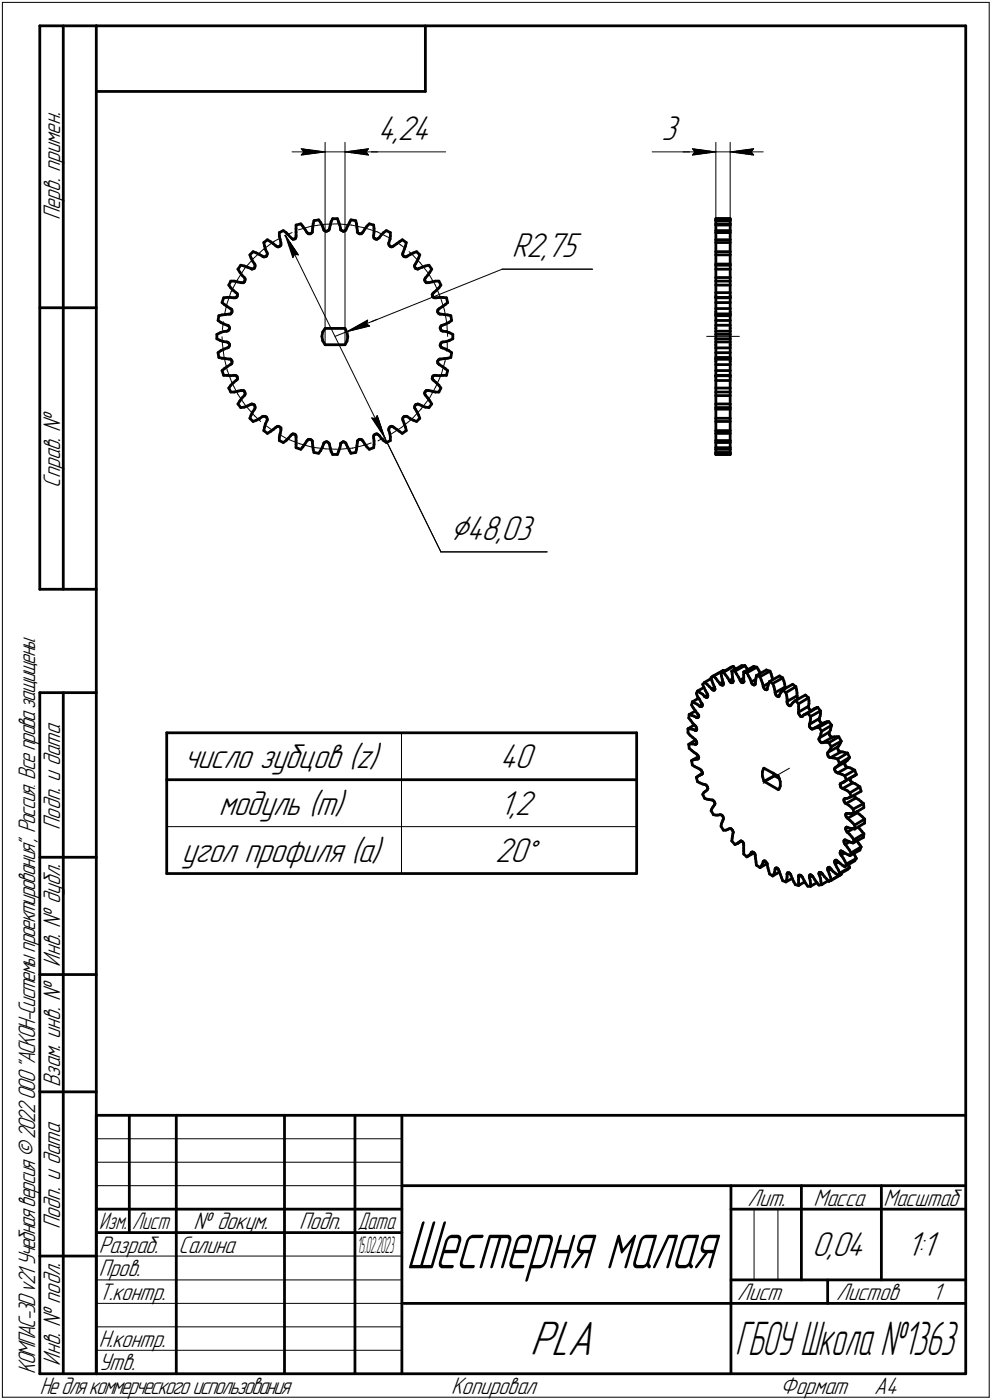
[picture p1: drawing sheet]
<svg xmlns="http://www.w3.org/2000/svg" width="211mm" height="298mm" viewBox="0 0 211 298" stroke-linecap="round" stroke-linejoin="round" font-family="sans-serif">
<defs><g id="words">
<text font-size="15.2" x="86.4" y="270.1">Шестерня малая</text>
<text font-size="10.9" x="112.7" y="288.5">PLA</text>
<text font-size="10.6" x="156.4" y="288.5">ГБОУ Школа №1363</text>
<text font-size="8.5" x="95.8" y="115">Ç48,03</text>
<g font-size="7.8">
<text x="80.4" y="29.8">4,24</text>
<text x="140.7" y="29.8">3</text>
<text x="108.9" y="54.8">R2,75</text>
<text x="39.2" y="163.5">число зубцов (z)</text>
<text x="106.4" y="163.5">40</text>
<text x="46.5" y="173.5">модуль (m)</text>
<text x="106.4" y="173.5">1,2</text>
<text x="38.7" y="183.5">угол профиля (a)</text>
<text x="105.4" y="183.5">20°</text>
<text x="172.8" y="267.5">0,04</text>
<text x="192.9" y="267.5">1:1</text>
</g>
<g font-size="5.4">
<text x="12.8" y="46.9" transform="rotate(-90 12.8 46.9)">Перв. примен.</text>
<text x="12.8" y="103.8" transform="rotate(-90 12.8 103.8)">Справ. №</text>
<text x="12.8" y="176.7" transform="rotate(-90 12.8 176.7)">Подп. и дата</text>
<text x="12.8" y="205.8" transform="rotate(-90 12.8 205.8)">Инв. № дубл.</text>
<text x="12.8" y="231.6" transform="rotate(-90 12.8 231.6)">Взам. инв. №</text>
<text x="159.1" y="256.8">Лит.</text>
<text x="173.1" y="256.8">Масса</text>
<text x="188" y="256.8">Масштаб</text>
<text x="12.8" y="261.7" transform="rotate(-90 12.8 261.7)">Подп. и дата</text>
<text x="41.2" y="261.8">№ докум.</text>
<text x="63.6" y="261.8">Подп.</text>
<text x="21" y="266.8">Разраб.</text>
<text x="38" y="266.8">Салина</text>
<text x="21" y="271.8">Пров.</text>
<text x="21" y="276.8">Т.контр.</text>
<text x="156.9" y="276.8">Лист</text>
<text x="177.9" y="276.8">Листов</text>
<text x="198.4" y="276.8">1</text>
<text x="21" y="286.8">Н.контр.</text>
<text x="7.5" y="292.5" transform="rotate(-90 7.5 292.5)">КОМПАС-3Dv21 Учебнаяверсия©2022ООО&quot;АСКОН-Системыпроектирования&quot;, Россия. Всеправазащищены.</text>
<text x="12.8" y="290.8" transform="rotate(-90 12.8 290.8)">Инв. № подл.</text>
<text x="21" y="291.8">Утв.</text>
<text x="8.5" y="296.7">Недлякоммерческогоиспользования</text>
<text x="96" y="296.8">Копировал</text>
<text x="166" y="296.8">Формат</text>
<text x="186" y="296.8">A4</text>
</g>
<g font-size="5.3">
<text x="21.1" y="261.8">Изм.</text>
<text x="28.1" y="261.8">Лист</text>
<text x="76.1" y="261.8">Дата</text>
</g>
<g font-size="5.1">
<text x="76" y="266.8">1</text>
<text x="76.7" y="266.8">5.02.2023</text>
</g>
</g></defs>
<g fill="none" stroke="#000" stroke-width=".59">
<path d="M8.5 5.5v120zM8.5 5.5h12zM13.5 5.5v120zM20.5 5.5v287zM20.5 5.5h185zM20.5 19.5h70zM90.5 5.5v14zM205.5 5.5v287zM49.1 59.9l-.4 .8zM49.1 59.9h.8zM49.9 59.9l.6 .1zM50.6 57.3l.5 .7z"/>
<path d="M51.1 58l.4 .6zM51.2 56.5l-.6 .8zM51.2 56.5l.8 .1zM51.5 58.6l.5 .5zM52 59.1l.2 .3zM52 56.6l.7 .3zM52.1 59.9h.1M52.2 59.4v.2zM52.2 59.6l-.1 .3zM52.7 56.9l.6 .2zM53.2 54.3l.6-.7zM53.2 54.3l.2 .6z"/>
<path d="M53.3 57.1l.3 .2zM53.4 54.9l.4 .7zM53.6 57.3l.2-.1zM53.8 55.6l.4 .6zM53.8 57.2l.3-.1zM53.8 53.6l.7 .2zM54.2 56.2l.1 .3zM54.2 57l-.1 .1zM54.3 56.5v.2zM54.3 56.7l-.1 .3zM54.5 53.8l.7 .4zM55.2 54.2l.6 .3z"/>
<path d="M55.8 54.5l.2 .2zM56 54.7h.3zM56.1 51.6l.8-.5zM56.1 51.6l.2 .8zM56.3 52.4l.2 .7zM56.3 54.7l.3-.1zM56.5 53.1l.3 .7zM56.6 54.6l.1-.1zM56.8 53.8l.1 .2zM56.8 54.3l-.1 .2zM56.9 51.1l.7 .4zM56.9 54l-.1 .3z"/>
<path d="M57.6 51.5l.6 .4zM58.2 51.9l.5 .4zM58.7 52.3l.2 .2zM58.9 52.5l.3 .1zM59.2 52.6l.2-.1zM59.4 49.5l.9-.4zM59.4 49.5v.8zM59.4 50.3l.2 .7zM59.5 52.4l.3-.2zM59.5 52.4l-.1 .1zM59.6 51l.2 .7zM59.8 51.7v.3z"/>
<path d="M59.8 52v.2zM60.3 49.1l.6 .4zM60.9 49.5l.5 .5zM61.4 50l.5 .6zM61.9 50.6l.2 .2zM62.1 50.8l.2 .2zM62.3 51l.3-.1zM62.6 50.9h.1zM62.7 50.9l.2-.2zM63 47.9l1-.2zM63 50.1v.4zM63 50.5l-.1 .2z"/>
<path d="M63 47.9v.8zM63 48.7v.7zM63 49.4v.7zM64 47.7l.4 .5zM64.4 48.2l.5 .6zM64.9 48.8l.4 .6zM65.3 49.4l.1 .2zM65.4 49.6l.2 .2zM65.6 49.8h.4zM66 49.8h.1M66 49.8l.3-.2zM66.5 49.1v.3z"/>
<path d="M66.5 49.4l-.2 .2zM66.5 48.4v.7zM66.6 47.7l-.1 .7zM66.8 47l1-.2zM66.8 47l-.2 .7zM67.8 46.8l.4 .6zM68.2 47.4l.4 .7zM68.6 48.1l.2 .7zM68.8 48.8l.1 .2zM68.9 49l.3 .2zM69.2 49.2l.2 .1zM69.4 49.3l.2-.1z"/>
<path d="M69.6 49.2l.2-.1zM70 48.9l-.2 .2zM70.1 48.7l-.1 .2zM70.3 47.9l-.2 .8zM70.4 47.2l-.1 .7zM70.8 46.6h1zM70.8 46.6l-.4 .6zM71.8 46.6l.3 .6zM72.1 47.2l.2 .7zM72.3 47.9l.2 .8zM72.5 48.9l.2 .2zM72.5 48.7v.2z"/>
<path d="M72.7 49.1l.3 .1zM73 49.2l.1 .1zM73.1 49.3l.2-.1zM73.3 49.2l.3-.2zM73.7 48.8l-.1 .2zM74 48.1l-.3 .7zM74.3 47.4l-.3 .7zM74.7 46.8l1 .2zM74.7 46.8l-.4 .6zM75.7 47l.2 .7zM75.9 47.7v.7zM75.9 48.4l.1 .7z"/>
<path d="M76 49.4l.2 .2zM76 49.1v.3zM76.2 49.6l.3 .2zM76.5 49.8h.1M76.5 49.8h.4zM77 49.6l.2-.2zM77 49.6l-.1 .2zM77.6 48.8l-.4 .6zM78.1 48.2l-.5 .6zM78.6 47.7l.9 .2zM78.6 47.7l-.5 .5zM79.5 47.9l.1 .8z"/>
<path d="M79.5 50.5l.1 .2zM79.5 50.1v.4zM79.6 49.4l-.1 .7zM79.6 48.7v.7zM79.6 50.7l.2 .2zM79.9 50.9h.1M79.9 50.9l.3 .1zM80.2 51l.2-.2zM80.4 50.8l.3-.2zM81.1 50l-.4 .6zM81.6 49.5l.6-.4zM81.6 49.5l-.5 .5z"/>
<path d="M82.2 49.1l.9 .4zM82.7 52l.1 .2zM82.7 51.7v.3zM82.8 52.2l.2 .2zM83 51l-.3 .7zM83 52.4l.1 .1zM83.1 50.3l-.1 .7zM83.1 49.5v.8zM83.1 52.5l.2 .1zM83.3 52.6l.3-.1zM83.6 52.5l.2-.2zM83.8 52.3l.6-.4z"/>
<path d="M84.4 51.9l.6-.4zM85 51.5l.6-.4zM85.6 51.1l.8 .5zM85.7 54.3l.2 .2zM85.7 54v.3zM85.8 53.8l-.1 .2zM85.9 54.5v.1zM85.9 54.6l.3 .1zM86 53.1l-.2 .7zM86.2 54.7h.2zM86.3 52.4l-.3 .7zM86.4 51.6l-.1 .8z"/>
<path d="M86.4 54.7l.3-.2zM86.7 54.5l.6-.3zM87.3 54.2l.7-.4zM88 53.8l.6-.2zM88.2 56.7l.1 .3zM88.2 56.5v.2zM88.3 57l.1 .1zM88.4 56.2l-.2 .3zM88.4 57.1l.2 .1zM88.6 53.6l.7 .7zM88.6 57.2l.3 .1zM88.7 55.6l-.3 .6z"/>
<path d="M88.9 57.3l.3-.2zM89.1 54.9l-.4 .7zM89.2 57.1l.6-.2zM89.3 54.3l-.2 .6zM89.8 56.9l.7-.3zM90.3 59.6l.1 .3zM90.4 59.4l-.1 .2zM90.4 59.9h.1zM90.5 56.6l.8-.1zM90.5 59.9l.2 .3zM90.6 59.1l-.2 .3zM91 58.6l-.4 .5z"/>
<path d="M91.3 56.5l.6 .8zM91.4 58l-.4 .6zM91.9 57.3l-.5 .7zM92.6 59.9h.8zM93.4 59.9l.4 .8zM152.3 53.6v.7zM152.3 47.7v.2zM152.3 46.8v.2zM152.3 56.5v.8zM152.3 49.1v.4zM152.3 46.6h3.1zM152.3 51.1v.5z"/>
<path d="M152.3 59.9v.8zM152.3 47h3.1zM152.3 49.1h3.1zM152.3 49.5v1.6zM152.3 47.9h3.1zM152.3 53.6h3.1zM152.3 57.3v1.8zM152.3 51.6h3.1zM152.3 56.2v.3zM152.3 49.5h3.1zM152.3 54.3h3.1zM152.3 46.6v.2z"/>
<path d="M152.3 56.5h3.1zM152.3 51.1h3.1zM152.3 59.1h3.1zM152.3 47.9v1.2zM152.3 46.8h3.1zM152.3 51.6v2zM152.3 59.1v.8zM152.3 59.9h3.1zM152.3 56.2h3.1zM152.3 47.7h3.1zM152.3 47v.7zM152.3 57.3h3.1z"/>
<path d="M152.3 54.3v1.9zM155.4 47.7v.2zM155.4 51.1v.5zM155.4 56.5v.8zM155.4 53.6v.7zM155.4 49.1v.4zM155.4 59.9v.8zM155.4 46.8v.2zM155.4 47v.7zM155.4 46.6v.2zM155.4 49.5v1.6zM155.4 56.2v.3z"/>
<path d="M155.4 54.3v1.9zM155.4 57.3v1.8zM155.4 51.6v2zM155.4 59.1v.8zM155.4 47.9v1.2zM8.5 65.5h12zM46.1 71.2v.9zM46.1 71.2l.7-.3zM46.1 72.1l.7 .4zM46.4 75.1l.2 1zM46.4 68.2l.6 .5zM46.4 75.1l.6-.4z"/>
<path d="M46.6 67.2l-.2 1zM46.6 76.1l.6 .2zM46.6 67.2l.6-.1zM46.8 70.9l.7-.3zM46.8 72.5l.7 .2zM47 68.7l.7 .3zM47 74.7l.7-.4zM47.2 78.9l.4 1zM47.2 64.4l.6 .5zM47.2 78.9l.6-.4zM47.2 76.3l.8 .1zM47.2 67.1l.8-.1z"/>
<path d="M47.5 70.6l.8-.1zM47.5 72.7l.8 .1zM47.6 63.4l-.4 1zM47.6 79.9h.7zM47.6 63.4l.7-.1zM47.7 69l.6 .3zM47.7 74.3l.6-.2zM47.8 64.9l.5 .4zM47.8 78.5l.5-.4zM48 76.4l.7 .1zM48 67l.7-.1zM48.3 70.5l.2-.1z"/>
<path d="M48.3 79.9l.7 .1zM48.3 63.3h.7zM48.3 72.8l.2 .1zM48.3 69.3h.3zM48.3 65.3l.7 .4zM48.3 78.1l.7-.5zM48.3 74.1l.3-.1zM48.5 72.9l.2 .2zM48.6 69.3l.2 .3zM48.7 70.3l-.2 .1zM48.7 76.5h.3zM48.7 66.9h.3z"/>
<path d="M48.7 60.7l.4 .6zM48.7 73.1l.2 .2zM48.8 69.6l.1 .2zM48.8 73.7l-.2 .3zM48.9 69.8h.1M48.9 69.9l-.2 .4zM48.9 73.5l-.1 .2zM48.9 73.3v.2zM49 77.6l.3-.1zM49 76.5l.2 .1zM49 65.7l.3 .2zM49 63.3l.7 .1z"/>
<path d="M49.1 61.3l.5 .5zM49.2 76.6l.2 .3zM49.2 66.7l-.2 .2zM49.3 65.9l.1 .1zM49.4 66.4h.1M49.4 77v.3zM49.4 77.3l-.1 .2zM49.4 66.5l-.2 .2zM49.4 66v.4zM49.4 76.9h.1M49.6 61.8l.6 .5zM49.7 63.4h.3z"/>
<path d="M49.7 79.9h.3zM50 63.4l.3-.1zM50 79.9l.3 .1zM50.2 62.3l.3 .2zM50.5 62.5v.2zM50.5 63.2l-.2 .1zM50.5 63v.2zM50.5 62.7v.3zM50.5 60l.8 .2zM51.3 60.2h.3zM51.6 60.2h.2zM51.8 60.2l.3-.3z"/>
<path d="M68.5 71.6l.2 1zM68.7 72.6l.5 .8zM68.7 70.7l-.2 .9zM69.2 73.4h4.2zM69.2 69.9l-.5 .8zM69.2 69.9h4.2zM73.4 69.9l.4 .9zM73.8 70.8l.2 .9zM73.8 72.6l-.4 .8zM74 71.7l-.2 .9zM90.7 60.2h.2zM90.9 60.2h.3z"/>
<path d="M91.2 60.2l.7-.2zM91.9 62.7l.1 .3zM91.9 60l.7-.1zM92 63.2l.2 .1zM92 63v.2zM92.1 62.5l-.2 .2zM92.1 62.5l.2-.2zM92.2 63.3l.3 .1zM92.3 62.3l.6-.5zM92.5 79.9h.3zM92.5 63.4h.3zM92.8 79.9l.7 .1z"/>
<path d="M92.8 63.4l.7-.1zM92.9 61.8l.5-.5zM93.1 77h.1M93.1 66.5l.2 .2zM93.1 66.5h.1M93.1 66v.4zM93.1 66l.2-.1zM93.1 77.3l.2 .2zM93.1 77v.3zM93.3 66.7l.3 .2zM93.3 76.6l-.2 .3zM93.3 76.6l.3-.1z"/>
<path d="M93.3 65.9l.2-.2zM93.3 77.5l.2 .1zM93.5 65.7l.6-.4zM93.5 77.6l.6 .5zM93.5 63.3h.7zM93.6 66.9h.2zM93.6 76.5h.2zM93.6 69.8l.1 .1zM93.6 73.5l.1 .2zM93.7 69.6l-.1 .2zM93.7 73.3l-.1 .2zM93.7 69.9l.1 .4z"/>
<path d="M93.7 73.7l.2 .3zM93.8 70.3l.2 .1zM93.8 60.7l-.4 .6zM93.8 66.9l.7 .1zM93.8 76.5l.7-.1zM93.8 73.1l-.1 .2zM93.8 73.1l.2-.2zM93.9 69.3l-.2 .3zM93.9 69.3h.2zM93.9 74l.2 .1zM94 70.4l.2 .1zM94 72.9l.2-.1z"/>
<path d="M94.1 69.3l.7-.3zM94.1 65.3l.6-.4zM94.1 78.1l.6 .4zM94.1 74.1l.7 .2zM94.2 79.9h.8zM94.2 70.5l.8 .1zM94.2 63.3l.8 .1zM94.2 72.8l.8-.1zM94.5 67l.7 .1zM94.5 76.4l.7-.1zM94.7 64.9l.5-.5zM94.7 78.5l.5 .4z"/>
<path d="M94.8 69l.7-.3zM94.8 74.3l.7 .4zM95 63.4l.2 1zM95 70.6l.7 .3zM95 72.7l.7-.2zM95.2 78.9l-.2 1zM95.2 67.1l.7 .1zM95.2 76.3l.7-.2zM95.5 68.7l.6-.5zM95.5 74.7l.6 .4zM95.7 70.9l.7 .3zM95.7 72.5l.7-.4z"/>
<path d="M95.9 67.2l.2 1zM96.1 75.1l-.2 1zM96.4 71.2v.9zM152.3 63.4v1zM152.3 67.2v1zM152.3 75.1v1zM152.3 78.9v1zM152.3 71.2v.9zM152.3 69.3h3.1zM152.3 68.2v1.1zM152.3 69.9v.6zM152.3 70.5v.7z"/>
<path d="M152.3 71.2h3.1zM152.3 69.8h.1M152.3 68.2h3.1zM152.3 70.5h3.1zM152.3 69.3v.5zM152.3 66.4h.1M152.3 63.2v.1zM152.3 77v.6zM152.3 62.3v.7zM152.3 65.7v.7zM152.3 76.5v.4zM152.3 73.5v.6z"/>
<path d="M152.3 67.2h3.1zM152.3 75.1h3.1zM152.3 77.6h3.1zM152.3 62.3h3.1zM152.3 77.6v1.3zM152.3 72.1v.7zM152.3 72.8v.5zM152.3 76.5h3.1zM152.3 72.1h3.1zM152.3 66.9v.3zM152.3 66.9h3.1zM152.3 73.3v.2z"/>
<path d="M152.3 76.9h.1M152.3 64.4v1.3zM152.3 63v.2zM152.3 79.9h3.1zM152.3 79.9h.1M152.3 63.3h3.1zM152.3 65.7h3.1zM152.3 63.3h.1M152.3 76.1v.4zM152.3 63.4h3.1zM152.3 60.7v1.6zM152.3 76.1h3.1z"/>
<path d="M152.3 72.8h3.1zM152.3 78.9h3.1zM152.3 74.1v1zM152.3 64.4h3.1zM152.3 74.1h3.1zM152.3 60.7h3.1zM152.3 66.5v.4zM155.4 75.1v1zM155.4 63.4v1zM155.4 67.2v1zM155.4 78.9v1zM155.4 71.2v.9z"/>
<path d="M155.4 70.5v.7zM155.4 68.2v1.1zM155.4 69.8h.1M155.4 69.9v.6zM155.4 69.3v.5zM155.4 66.4h.1M155.4 79.9h.1M155.4 77v.6zM155.4 76.5v.4zM155.4 66.5v.4zM155.4 64.4v1.3zM155.4 77.6v1.3z"/>
<path d="M155.4 60.7v1.6zM155.4 62.3v.7zM155.4 74.1v1zM155.4 65.7v.7zM155.4 63.2v.1zM155.4 73.5v.6zM155.4 76.1v.4zM155.4 63.3h.1M155.4 76.9h.1M155.4 73.3v.2zM155.4 63v.2zM155.4 72.8v.5z"/>
<path d="M155.4 72.1v.7zM155.4 66.9v.3zM48.7 82.6l.4 .9zM49 80l.7-.1zM49.1 83.5h.8zM49.1 82l-.4 .6zM49.6 81.5l.6-.5zM49.6 81.5l-.5 .5zM49.9 83.5l.6-.2zM50.2 81l.3-.1zM50.3 80l.2 .2zM50.5 80.3v.3z"/>
<path d="M50.5 80.2v.1zM50.5 80.6v.3zM50.5 83.3l.8-.2zM50.6 86l.6 .8zM51.1 85.3l-.5 .7zM51.2 86.8l.8-.1zM51.3 83.1h.3zM51.5 84.8l-.4 .5zM51.6 83.1h.2zM51.8 83.1l.3 .3zM52 86.7l.7-.3zM52 84.2l-.5 .6z"/>
<path d="M52.1 83.4h.1M52.1 83.5l.1 .2zM52.2 83.7v.3zM52.2 84l-.2 .2zM52.7 86.4l.6-.3zM53.2 89.1l.6 .6zM53.3 86.1l.3-.1zM53.4 88.4l-.2 .7zM53.6 86l.2 .1zM53.8 87.7l-.4 .7zM53.8 86.1l.3 .1zM53.8 89.7l.7-.2z"/>
<path d="M54.1 86.2l.1 .2zM54.2 86.4l.1 .2zM54.2 87.1l-.4 .6zM54.3 86.6v.3zM54.3 86.9l-.1 .2zM54.5 89.5l.7-.3zM55.2 89.2l.6-.5zM55.8 88.7l.2-.1zM56 88.6h.3zM56.1 91.7l.8 .6zM56.3 88.6l.3 .1zM56.3 90.9l-.2 .8z"/>
<path d="M56.5 90.3l-.2 .6zM56.6 88.7l.1 .1zM56.7 88.8l.1 .3zM56.8 89.1l.1 .2zM56.8 89.6l-.3 .7zM56.9 89.3l-.1 .3zM56.9 92.3l.7-.4zM57.6 91.9l.6-.5zM58.2 91.4l.5-.4zM58.7 91l.2-.2zM58.9 90.8h.3zM59.2 90.8h.2z"/>
<path d="M59.4 93.8l.9 .4zM59.4 90.8l.1 .1zM59.4 93v.8zM59.5 90.9l.3 .2zM59.6 92.4l-.2 .6zM59.8 91.1v.3zM59.8 91.4v.2zM59.8 91.6l-.2 .8zM60.3 94.2l.6-.4zM60.9 93.8l.5-.5zM61.9 92.7l.2-.2zM61.9 92.7l-.5 .6z"/>
<path d="M62.1 92.5l.2-.1zM62.3 92.4l.3 .1zM62.6 92.5h.1zM62.7 92.5l.2 .1zM62.9 92.6l.1 .3zM63 95.3l1 .4zM63 93.2v.7zM63 93.9v.8zM63 94.7v.6zM63 92.9v.3zM64.4 95.2l-.4 .5zM64.9 94.6l-.5 .6z"/>
<path d="M65.3 93.9l.1-.2zM65.3 93.9l-.4 .7zM65.4 93.7l.2-.1zM65.6 93.6h.4zM66 93.6h.1M66 93.6l.3 .1zM66.3 93.7l.2 .2zM66.5 93.9v.3zM66.5 94.2v.7zM66.5 94.9l.1 .8zM66.6 95.7l.2 .7zM66.8 96.4l1 .1z"/>
<path d="M68.2 95.9l-.4 .6zM68.6 95.2l-.4 .7zM68.8 94.6l-.2 .6zM68.9 94.3l-.1 .3zM68.9 94.3l.3-.2zM69.2 94.1h.2zM69.4 94.1h.2zM69.6 94.1l.2 .1zM69.8 94.2l.2 .2zM70 94.4l.1 .3zM70.1 94.7l.2 .7zM70.3 95.4l.1 .7z"/>
<path d="M70.4 96.1l.4 .7zM70.8 96.8h1zM72.1 96.1l-.3 .7zM72.3 95.4l-.2 .7zM72.5 94.4v.3zM72.5 94.4l.2-.2zM72.5 94.7l-.2 .7zM72.7 94.2l.3-.1zM73 94.1h.1M73.1 94.1h.2zM73.3 94.1l.3 .2zM73.6 94.3l.1 .3z"/>
<path d="M73.7 94.6l.3 .6zM74 95.2l.3 .7zM74.3 95.9l.4 .6zM74.7 96.5l1-.1zM75.9 95.7l-.2 .7zM75.9 94.9v.8zM76 94.2l-.1 .7zM76 93.9v.3zM76 93.9l.2-.2zM76.2 93.7l.3-.1zM76.5 93.6h.1M76.5 93.6h.4z"/>
<path d="M76.9 93.6l.1 .1zM77 93.7l.2 .2zM77.2 93.9l.4 .7zM77.6 94.6l.5 .6zM78.1 95.2l.5 .5zM78.6 95.7l.9-.4zM79.5 92.9v.3zM79.5 93.2l.1 .7zM79.6 92.6l-.1 .3zM79.6 92.6l.2-.1zM79.6 94.7l-.1 .6zM79.6 93.9v.8z"/>
<path d="M79.8 92.5h.1M79.9 92.5l.3-.1zM80.2 92.4l.2 .1zM80.4 92.5l.3 .2zM80.7 92.7l.4 .6zM81.1 93.3l.5 .5zM81.6 93.8l.6 .4zM82.2 94.2l.9-.4zM82.7 91.6l.3 .8zM82.7 91.4v.2zM82.8 91.1l-.1 .3zM82.8 91.1l.2-.2z"/>
<path d="M83 90.9l.1-.1zM83 92.4l.1 .6zM83.1 90.8h.2zM83.1 93v.8zM83.3 90.8h.3zM83.6 90.8l.2 .2zM83.8 91l.6 .4zM84.4 91.4l.6 .5zM85 91.9l.6 .4zM85.6 92.3l.8-.6zM85.7 89.3l.1 .3zM85.7 89.1v.2z"/>
<path d="M85.8 89.6l.2 .7zM85.9 88.8v-.1zM85.9 88.8l-.2 .3zM85.9 88.7l.3-.1zM86 90.3l.3 .6zM86.2 88.6h.2zM86.3 90.9l.1 .8zM86.4 88.6l.3 .1zM86.7 88.7l.6 .5zM87.3 89.2l.7 .3zM88 89.5l.6 .2zM88.2 86.9l.2 .2z"/>
<path d="M88.2 86.6v.3zM88.3 86.4l-.1 .2zM88.4 87.1l.3 .6zM88.4 86.2l-.1 .2zM88.4 86.2l.2-.1zM88.6 86.1l.3-.1zM88.7 87.7l.4 .7zM88.9 86l.3 .1zM89.1 88.4l.2 .7zM89.2 86.1l.6 .3zM89.3 89.1l-.7 .6zM89.8 86.4l.7 .3z"/>
<path d="M90.3 83.7l.1 .3zM90.4 83.5l.1-.1zM90.4 84l.2 .2zM90.4 83.5l-.1 .2zM90.5 86.7l.8 .1zM90.6 84.2l.4 .6zM90.7 83.1l-.2 .3zM90.7 83.1h.2zM90.9 83.1h.3zM91 84.8l.4 .5zM91.2 83.1l.7 .2zM91.4 85.3l.5 .7z"/>
<path d="M91.9 86l-.6 .8zM91.9 83.3l.7 .2zM91.9 80.6l.2 .3zM92 80.2l.2-.2zM92 80.2v.1zM92 80.3l-.1 .3zM92.1 80.9l.2 .1zM92.2 80l.3-.1zM92.3 81l.6 .5zM92.6 83.5h.8zM92.9 81.5l.5 .5zM93.4 82l.4 .6z"/>
<path d="M93.5 80l.7-.1zM93.8 82.6l-.4 .9zM152.3 95.3v.4zM152.3 91.7v.6zM152.3 96.4v.1zM152.3 93.8v.4zM152.3 82.6v.9zM152.3 89.1v.6zM152.3 86v.8zM152.3 96.8h3.1zM152.3 96.4h3.1zM152.3 92.3v1.5z"/>
<path d="M152.3 82.6h3.1zM152.3 83.5v.7zM152.3 86h3.1zM152.3 84.2h3.1zM152.3 87.1v2zM152.3 89.7v2zM152.3 95.7h3.1zM152.3 80v.2zM152.3 92.3h3.1zM152.3 91.7h3.1zM152.3 89.1h3.1zM152.3 80h3.1z"/>
<path d="M152.3 86.8h3.1zM152.3 96.5v.3zM152.3 80.3v.7zM152.3 95.3h3.1zM152.3 86.8v.3zM152.3 87.1h3.1zM152.3 93.8h3.1zM152.3 89.7h3.1zM152.3 95.7v.7zM152.3 81v1.6zM152.3 96.5h3.1zM152.3 94.2v1.1z"/>
<path d="M152.3 80.2v.1zM152.3 84.2v1.8zM152.3 94.2h3.1zM152.3 83.5h3.1zM152.3 81h3.1zM155.4 96.4v.1zM155.4 86v.8zM155.4 95.3v.4zM155.4 89.1v.6zM155.4 82.6v.9zM155.4 93.8v.4zM155.4 91.7v.6z"/>
<path d="M155.4 94.2v1.1zM155.4 86.8v.3zM155.4 87.1v2zM155.4 96.5v.3zM155.4 80.3v.7zM155.4 92.3v1.5zM155.4 95.7v.7zM155.4 89.7v2zM155.4 84.2v1.8zM155.4 80.2v.1zM155.4 80v.2zM155.4 83.5v.7z"/>
<path d="M155.4 81v1.6zM8.5 125.5h12zM8.5 147.5v145zM8.5 147.5h12zM13.5 147.5v145zM35.5 156h100zM35.5 156v30zM135.5 156v30zM146.4 155.2v.8zM146.4 155.2l1.3-.9zM146.4 155.2h.4zM146.4 156l.4 .5z"/>
<path d="M146.6 158.5v.8zM146.6 152.9l.4 .5zM146.6 158.5l1.4-.9zM146.6 158.5l.4-.1zM146.6 152.1v.8zM146.6 152.1l1.4-.7zM146.6 159.3l.6 .5zM146.6 152.1l.6 .2zM146.8 155.2l.5 .1zM146.8 156.5l.5 .5zM147 153.4l.4 .6zM147 158.4h.4z"/>
<path d="M147.2 150.1l.3 .6zM147.2 159.8l.5 .4zM147.2 152.3l.5 .2zM147.3 149.4l-.1 .7zM147.3 155.3l.5 .1zM147.3 149.4l.5 .3zM147.3 149.4l1.4-.7zM147.3 157l.5 .4zM147.4 154l.5 .5zM147.4 158.4l.5 .1zM147.5 150.7l.4 .6zM147.7 152.5l.5 .2z"/>
<path d="M147.8 155.4l.1 .1zM147.8 155.4l.5-.1zM147.8 149.7l.5 .2zM147.8 157.4l.2 .2zM148 155.5h.1M147.9 154.5l.2 .2zM147.9 151.3l.4 .6zM148 158.5h.1M147.9 158.5l.4-.3zM148 155.5h.2zM148.1 158.5h.1M148 157.6l.2 .2z"/>
<path d="M148.1 154.7l.1 .2zM148.2 155.4h.1M148.2 154.9l.1 .3zM148.2 152.7l.1 .1zM148.2 147.7l.2 .6zM148.2 158.4l-.1 .1zM148.2 152.7l.5-.2zM148.2 157.8l.1 .3zM148.3 155.2h.1M148.3 155.3h.1M148.3 155.4h-.1zM148.3 152.8h.1z"/>
<path d="M148.3 158.2v.1zM148.3 158.3l-.1 .1zM148.3 158.1h.1M148.3 151.9l.2 .2zM148.3 149.9l.5 .5zM148.4 147.2l-.2 .5zM148.5 152.8h.1M148.4 148.3l.4 .6zM148.4 147.2l.5 .3zM148.4 147.2l1.4-.8zM148.5 152.1l.2 .2zM148.6 152.7l-.1 .1z"/>
<path d="M148.7 152.6l-.1 .1zM148.7 152.3v.3zM148.8 150.4l.6-.4zM148.8 148.9l.4 .7zM148.8 150.4l.2 .1zM148.9 147.5l.6 .3zM149 150.5h.2zM149.2 149.6l.2 .2zM149.3 150.5h.1M149.4 149.8v.2zM149.4 150.4l-.1 .1zM149.4 150v.3z"/>
<path d="M149.4 150.3v.1zM149.5 145.7l.4-.4zM149.5 147.8l.4 .5zM149.5 145.7l.3 .7zM149.8 146.4l.3 .7zM149.9 145.3l1.5-.9zM149.9 148.3l.2 .1zM149.9 148.3l.6-.3zM149.9 145.3l.6 .4zM150.1 147.1l.4 .6zM150.1 148.4l.2 .1zM150.3 148.5h.2z"/>
<path d="M150.5 147.7v.2zM150.5 145.7l.5 .5zM150.5 148.3h.1M150.5 148.4v.1zM150.5 147.9l.1 .3zM150.6 148.2l-.1 .1zM151 146.2l.5 .5zM151.3 144.3l.3-.2zM151.3 144.3l.2 .6zM151.5 146.7l.1 .2zM151.5 146.7l.6-.4zM151.5 144.9l.2 .7z"/>
<path d="M151.6 144.1l.2-.2zM151.6 144.1l2.1-1.2zM151.6 146.9l.2 .1zM151.7 145.6l.3 .6zM151.8 147h.2zM151.8 143.9l2.1-1.2zM151.8 143.9l.5 .5zM152 146.2l.1 .3zM152.1 146.5v.2zM152.1 146.9l-.1 .1zM152.1 146.7v.2zM152.3 144.4l.4 .6z"/>
<path d="M152.7 145l.5 .5zM153.2 145.5l.6-.3zM153.2 145.5l.1 .3zM153.3 145.8l.3 .1zM153.4 143.3l.5-.1zM153.4 143.3l2.1-1.2zM153.4 143.3l.1 .6zM153.5 143.9l.2 .7zM153.6 145.9h.2zM153.7 142.9l.2-.2zM153.7 144.6l.1 .7zM153.8 145.9h.1"/>
<path d="M153.8 145.3l.1 .2zM153.9 143.2l.5 .6zM153.9 142.7l.1 .1zM153.9 143.2l2.1-1.3zM153.9 145.5v.2zM153.9 145.7l-.1 .2zM154 142.8l.1 .1zM154.4 143.8l.5 .6zM154.9 144.4l.3 .5zM155.2 144.9l.2 .3zM155.2 144.9l.7-.4zM155.4 145.2l.1 .2z"/>
<path d="M155.5 142.1l.5-.2zM155.5 145.4h.2zM155.7 142.9h.7zM155.7 142.9l.1 .6zM155.7 142.9l2.1-1.2zM155.7 145.4h.2zM155.8 143.5l.1 .7zM155.9 144.2l.1 .7zM156 144.9v.1zM156 145.2l-.1 .2zM156 145v.2zM156 141.9l.2 .3z"/>
<path d="M156.2 142.2l.2 .1zM156.4 142.9l2.1-1.2zM156.4 142.3l.1 .2zM156.4 142.9l.3 .6zM156.7 143.5l.4 .7zM157.1 144.2l.4 .7zM157.5 144.9l.1 .1zM157.5 144.9l.7-.5zM157.6 145l.1 .3zM157.7 145.3l.3 .1zM157.8 141.7h.7zM158.1 145.4h.1"/>
<path d="M158.2 145.3l-.1 .1zM158.2 143.1l.7 .2zM158.2 143.1l2.2-1.2zM158.2 144.9l.1 .2zM158.2 145.2v.1zM158.2 143.1v.6zM158.2 143.7v.6zM158.2 144.3v.6zM158.3 145.1l-.1 .1zM158.5 141.7l.2 .3zM158.7 142l.2 .3zM158.9 143.3l.4 .6z"/>
<path d="M158.9 142.3l.2 .4zM158.9 143.3l2.1-1.2zM159.3 143.9l.3 .6zM159.6 144.5l.3 .7zM159.9 145.2v.3zM159.9 145.2l.9-.5zM159.9 145.5l.2 .2zM160.1 145.7l.3 .1zM160.4 141.9l.6 .2zM160.4 145.8v.1zM160.4 145.9l.2-.1zM160.6 145.8l.1-.1z"/>
<path d="M160.7 145.5v.1zM160.7 145.6h.1M160.8 144.9l-.1 .6zM160.9 144.4l-.1 .5zM161 143.8l.7 .3zM161 143.8l2.1-1.1zM161 143.8l-.1 .6zM161 142.1l.3 .4zM161.3 142.5l.2 .4zM161.5 142.9l.2 .5zM161.7 144.1l.3 .7zM161.7 144.1l2.1-1.2z"/>
<path d="M162 144.8l.2 .7zM162.2 145.5l.2 .6zM162.4 146.1l1.2-.6zM162.4 146.1l.1 .3zM162.5 146.4l.1 .2zM162.6 146.6l.2 .2zM162.9 146.8h.1M163 146.8h.1M163 146.8l.1 .1zM163.1 142.7l.7 .2zM163.2 146.8h.1M163.2 146.8l-.1 .1z"/>
<path d="M163.2 146.6h.1M163.2 146.6v.2zM163.4 146l-.2 .6zM163.6 145.5l-.2 .5zM163.7 145.1l.7 .4zM163.7 145.1l-.1 .4zM163.7 145.1l2.2-1.2zM163.8 142.9l.3 .6zM164.1 143.5l.2 .6zM164.3 144.1l.1 .6zM164.4 145.5l2.1-1.1zM164.4 145.5l.3 .7z"/>
<path d="M164.7 146.2l.1 .7zM164.8 146.9l.1 .6zM164.9 147.5l2.1-1.2zM164.9 147.5l.1 .2zM165 147.7l.1 .3zM165.1 148l.2 .2zM165.3 148.2l.1 .1zM165.4 148.3h.1zM165.6 148.3h.1M165.7 148.3h.1M165.7 148.3h.1zM165.8 148.1h.1"/>
<path d="M165.8 148.2h.1M165.9 143.9l.6 .5zM166 147.7l-.2 .4zM166.3 147.3l-.3 .4zM166.5 146.9l.7 .6zM166.5 146.9l2.2-1.2zM166.5 144.4l.3 .6zM166.5 146.9l-.2 .4zM166.8 145l.2 .6zM167 145.6v.7zM167 146.4l.1 .1zM167 146.4h.1"/>
<path d="M167.1 146.6h.1M167.2 147.5l.2 .6zM167.2 147.5l2.1-1.3zM167.4 148.1l.1 .7zM167.5 148.8v.6zM167.5 149.4l2.1-1.2zM167.5 149.6l.1 .3zM167.5 149.4v.2zM167.6 149.9l.1 .2zM167.7 150.1l.2 .1zM167.9 150.2l.1 .1zM168 150.3h.1z"/>
<path d="M168.2 150.2l-.1 .1zM168.3 150.1l-.1 .1zM168.6 149.8l-.3 .3zM168.7 145.7l.6 .5zM168.9 149.4l.3-.2zM168.9 149.4l-.3 .4zM169.2 149.2l.7 .7zM169.2 149.2l2.2-1.2zM169.3 146.2l.2 .7zM169.5 146.9l.1 .7zM169.6 147.6v.6zM169.6 148.4l.1 .2z"/>
<path d="M169.6 148.2v.2zM169.7 148.6l.1 .2zM169.9 149.9l2.1-1.3zM169.9 151v.6zM169.9 150.5v.5zM169.9 149.9v.6zM169.9 151.9l.1 .2zM169.9 151.6v.3zM169.9 151.6l2.1-1.2zM170 152.1l.2 .2zM170.2 152.3l.1 .1zM170.3 152.4v.2z"/>
<path d="M170.3 152.6h.2zM170.5 152.6h.2zM170.8 152.5l-.1 .1zM170.9 152.4l-.1 .1zM171 152.2l.2-.1zM171 152.2l-.1 .2zM171.2 152.1l2.1-1.2zM171.2 152.1h.2zM171.4 148l.6 .6zM171.4 152.1l.2-.1zM171.6 152l.3-.1zM171.9 151.9l.6 .7z"/>
<path d="M171.9 151.9l2.1-1.3zM172 150.6l.1 .3zM172 150.4v.2zM172 148.6l.1 .7zM172.1 150.9l.2 .2zM172.1 149.9l-.1 .5zM172.1 149.3v.6zM172.2 154.3l2.1-1.3zM172.2 154.7l.2 .2zM172.2 154.4v.3zM172.2 154.3v.1zM172.3 151.1l.1 .1z"/>
<path d="M172.4 151.2l.1 .1zM172.4 153.8l-.2 .5zM172.4 154.9l.1 .1zM172.5 151.3l.1 .1zM172.5 153.2l-.1 .6zM172.5 152.6v.6zM172.5 152.6l2.1-1.2zM172.5 155l.1 .2zM172.6 155.2l.2 .1zM172.8 155.3l.2-.1zM173 155.2l.4-.2zM173 155.2l2.1-1.2z"/>
<path d="M173.3 150.9l.3-.1zM173.4 155l.4-.1zM173.6 150.8l.1-.1zM173.7 150.7l.3-.1zM173.8 154.9h.4zM174 150.6l.6 .8zM174.2 154.9l.6 .8zM174.2 157.5l.2 .2zM174.2 157.3v.2zM174.2 154.9l2.2-1.2zM174.3 153.4l.2 .3zM174.3 153.2v.2z"/>
<path d="M174.3 153v.2zM174.3 157.1l2.1-1.2zM174.3 157.1l-.1 .2zM174.4 157.7l.1 .2zM174.5 153.7l.1 .1zM174.5 152.5l-.2 .5zM174.5 157.9l.2 .2zM174.6 156.7l-.3 .4zM174.6 153.8l.2 .2zM174.6 152l-.1 .5zM174.6 151.4v.6zM174.7 156.2l-.1 .5z"/>
<path d="M174.7 158.1l.1 .1zM174.8 154h.1zM174.8 155.7l-.1 .5zM174.8 155.7l2.2-1.3zM174.8 158.2h.2zM174.9 154h.2zM175 158.2l.4-.1zM175 158.2l2.1-1.2zM175.1 154l.4-.2zM175.4 158.1h.5zM175.5 153.8l.4-.1zM175.9 158.1l.5 .1z"/>
<path d="M175.9 153.7h.5zM176.4 153.7l.6 .7zM176.4 158.2l.5 .8zM176.4 156v.3zM176.4 158.2l2.1-1.3zM176.4 159.9l-.2 .3zM176.4 156.3l.1 .2zM176.4 155.9v.1zM176.5 156.5l.1 .1zM176.6 156.6l.2 .3zM176.7 159.5l-.3 .4zM176.7 155.4l-.3 .5z"/>
<path d="M176.8 156.9l.2 .1zM176.8 154.9l-.1 .5zM176.9 159l-.2 .5zM176.9 159l2.1-1.2zM177 157h.1zM177 154.4l-.2 .5zM177.1 157l.4-.1zM177.5 156.9h.6zM178.1 156.9h.4zM178.2 159.3l.1 .3zM178.2 159.2v.1zM178.3 159l-.1 .2z"/>
<path d="M178.3 159.6l.1 .2zM178.4 159.8l.1 .1zM178.5 156.9l.5 .9zM178.5 159.9l.2 .2zM178.6 158.7l-.3 .3zM178.8 158.2l-.2 .5zM179 157.8l-.2 .4zM35.5 166h100zM147.2 162l.1 .9zM147.2 162l.3-.2zM147.2 162l1.4-.9zM147.3 162.9l.5 .3z"/>
<path d="M147.5 161.8l.4-.1zM147.7 160.2l.5 .3zM147.8 163.2l.5 .3zM147.9 161.7l.4-.1zM148.2 165.5l.2 1zM148.2 160.5l.1 .2zM148.2 165.5l.1-.1zM148.3 163.5l.5 .2zM148.3 161.6h.2zM148.3 160.7l.2 .2zM148.3 161.6l.3-.1zM148.4 166.5l.5 .2z"/>
<path d="M148.5 160.9l.1 .2zM148.5 165.3l.2-.1zM148.5 165.3l-.2 .1zM148.6 161.5l-.1 .1zM148.6 161.1l.1 .2zM148.7 161.3h.1M148.7 161.4l-.1 .1zM148.7 165.2l.7-.5zM148.7 165.2l.1-.1zM148.8 163.7l.3 .2zM148.8 165.1l.2-.1zM148.9 166.7l.6 .3z"/>
<path d="M149 165l.2-.1zM149.1 163.9l.2 .2zM149.2 164.9l.2-.1zM149.3 164.1l.1 .2zM149.4 164.3v.1zM149.4 164.4v.3zM149.4 164.7h.1M149.4 164.8h.1M149.5 169.2l.4 .8zM149.5 167h.4zM149.8 168.7l.3-.2zM149.8 168.7l-.3 .5z"/>
<path d="M149.9 170l.6 .2zM149.9 167l.3 .1zM150.1 168.5l.4-.3zM150.2 167.1l.2 .2zM150.4 167.3l.1 .3zM150.5 170.2l.5 .1zM150.5 167.6h.1M150.5 167.6l.1 .3zM150.5 168.1v.1zM150.6 167.9l-.1 .2zM151 170.3h.5zM151.3 172.6l.5 .9z"/>
<path d="M151.5 172.2l-.2 .4zM151.5 170.3h.1zM151.6 170.3l.2 .2zM151.7 171.8l-.2 .4zM151.8 170.5l.2 .2zM151.8 173.5l.5 .1zM152 171.4l-.3 .4zM152 170.7l.1 .2zM152.1 170.9v.2zM152.1 171.3l-.1 .1zM152.1 171.1v.2zM152.3 173.6h.4z"/>
<path d="M152.7 173.6l.5-.1zM153.2 173.5h.1zM153.3 173.5l.3 .1zM153.4 175.9l.5 .9zM153.5 175.4l-.1 .5zM153.6 173.6l.2 .1zM153.7 175l-.2 .4zM153.8 173.7v.2zM153.8 173.9l.1 .3zM153.8 174.6l-.1 .4zM153.9 174.2v.2zM153.9 174.4l-.1 .2z"/>
<path d="M153.9 176.8h.5zM154.4 176.8l.5-.2zM154.9 176.6l.3-.2zM155.2 176.4h.2zM155.4 176.4h.1zM155.5 176.4l.2 .2zM155.7 179.1l.7 .7zM155.7 176.6l.2 .2zM155.8 178.5l-.1 .6zM155.9 176.8l.1 .2zM155.9 178l-.1 .5zM156 177v.2z"/>
<path d="M156 177.5l-.1 .5zM156 177.2v.3zM156.4 179.8l.1-.1zM156.5 179.7h.3zM156.8 179.7l.2-.1zM157 179.6l.1-.2zM157 179.6l.7-.5zM157.1 179.4l.2-.1zM157.3 179.3l.2-.1zM157.5 179.2h.1M157.5 179.2l.1-.1zM157.6 179.2v-.1z"/>
<path d="M157.6 179.1l.2 .1zM157.8 179.2h.2zM158 179.2l.1 .1zM158.1 179.3l.1 .3zM158.2 179.6v.2zM158.2 179.8v.2zM162.2 165.3l.4 1.1zM162.2 164.3v1zM162.5 163.7l-.3 .6zM162.5 163.7l.1-.1zM162.6 166.4l3 1.7zM162.6 166.4l2.2-1.2z"/>
<path d="M162.6 163.6l3 1.7zM164.5 164.6l.3 .6zM164.8 165.2l1.1 .6zM165.6 165.3l.4 1.2zM165.8 168l-.2 .1zM166 166.5v.9zM166 167.4l-.2 .6zM176.1 160.6l.1 .3zM176.1 160.4v.2zM176.2 160.2l-.1 .2zM176.2 160.2l2.1-1.2zM176.2 161l.2 .2z"/>
<path d="M176.2 161h.1M176.4 161.2l.2 .1zM176.6 161.3h.2zM176.8 161.3l.4 .1zM176.8 161.3l2.1-1.2zM177.2 161.4l.5 .1zM177.5 163.7l.1 .3zM177.6 163.6l-.1 .1zM177.6 163.6l.1-.1zM177.6 164l.1 .2zM177.7 163.5l2.2-1.3zM177.7 161.5l.5 .1z"/>
<path d="M177.7 163.5l.4-.3zM177.7 164.2l.1 .1zM177.8 164.3l.3 .2zM178.1 163.2l.3-.3zM178.1 164.5l.1 .1zM178.2 161.6l.4 1zM178.2 161.6l2.1-1.2zM178.2 164.6l.5 .2zM178.2 164.6l2.1-1.2zM178.6 162.6l2.2-1.3zM178.6 162.6l-.2 .3zM178.7 167l.1 .2z"/>
<path d="M178.7 164.8l.5 .1zM178.7 160.1h.2zM178.8 166.9l-.1 .1zM178.8 166.9l.1-.1zM178.8 167.4l.1 .2zM178.8 167.2v.2zM178.9 166.8h.1M178.9 167.6l.3 .2zM178.9 160.1h.4zM179 166.8l.2-.1zM179.2 166.7l.1-.1zM179.2 167.8l.1 .1z"/>
<path d="M179.2 164.9l.5 .3zM179.3 166.6l.2-.1zM179.3 167.9l.5 .2zM179.3 167.9l2.1-1.2zM179.3 160.1l.5 .2zM179.5 166.5l.2-.1zM179.5 166.5l2.1-1.2zM179.6 179.1h.1M179.6 170.5l.1 .3zM179.6 170.5h.1M179.6 179l.1-.1zM179.6 170.3v.1z"/>
<path d="M179.6 170.3h.1M179.6 179.3l.1 .3zM179.6 179.1v.2zM179.7 170.8l.1 .2zM179.7 178.9v-.1zM179.7 170.1l-.1 .1zM179.7 170.1l.1-.1zM179.7 179.6l.1 .2zM179.7 165.2l.4 .9zM179.7 162.6v.2zM179.7 162.3v.3zM179.7 162.3l.1-.1z"/>
<path d="M179.7 178.8l.2 .1zM179.7 166.4l.2-.1zM179.7 165.2l2.2-1.2zM179.7 162.8l.1 .1zM179.8 171l.2 .1zM179.8 170h.5zM179.8 179.8l1-.6zM179.8 162.2l.5-.2zM179.8 162.9l.1 .3zM179.8 179.8l.5 .5zM179.8 168.1l.5 .3zM179.8 160.3l.5 .1z"/>
<path d="M179.9 173.5l.1-.1zM179.9 178.9h.1M179.9 166.3l.2-.2zM179.9 163.2l.3 .1zM179.9 173.5l.1 .2zM179.9 176.5l.1 .2zM180 173.4h.1M180 173.3l.1-.1zM180 176.4l-.1 .1zM180 173.8l.2 .3zM180 173.7v.1zM180 171.1l2.1-1.2z"/>
<path d="M180 171.1l.6 .3zM180 178.9l.6 .3zM180 176.7l.1 .3zM180 176.4h.1M180 176.3h.1M180 176.2h.1M180.1 173.2h.1M180.1 166.1l2.1-1.2zM180.1 177l.2 .2zM180.1 176.2l.1-.1zM180.2 173.2h.1M180.2 174.1l.1 .1z"/>
<path d="M180.2 163.3l.1 .1zM180.2 176.1l.1 .1zM180.3 173.2h.5zM180.3 170l.4-.2zM180.3 177.2l1.2-.8zM180.3 177.2l.5 .4zM180.3 176.2h.1M180.3 160.4l.5 .9zM180.3 174.2l2.2-1.1zM180.3 174.2l.5 .5zM180.3 168.4l.5 .4zM180.3 163.4l.5 .1z"/>
<path d="M180.3 176.2l.5 .2zM180.5 161.6l-.2 .4zM180.6 171.4l.5 .5zM180.6 179.2l.5 .2zM180.7 169.8l.4-.1zM180.8 173.2h.5zM180.8 161.3l-.3 .3zM180.8 177.6l.5 .6zM180.8 168.8l.3 .9zM180.8 174.7l.6 .5zM180.8 163.5l.6 .2zM180.8 168.8l2.2-1.2z"/>
<path d="M180.8 176.4h.6zM180.8 165.9l.1 .1zM180.8 165.8v.1zM180.9 166.1l.1 .3zM180.9 166.1h.1M181 166.4l.3 .1zM181.1 171.9l.4 .4zM181.1 169.7l2.1-1.2zM181.1 179.4l.4 .1zM181.3 173.2h.4zM181.3 166.5l.1 .2zM181.3 178.2l.4 .6z"/>
<path d="M181.4 175.2l.5 .5zM181.4 163.7l.5 .3zM181.4 176.4l.5 .1zM181.4 166.7l.5 .2zM181.5 172.3l.2 .9zM181.5 172.3l2.2-1.2zM181.5 179.5l2.2-1.2zM181.6 165.3l.3-.1zM181.7 178.8l-.2 .7zM181.7 178.8l2.1-1.3zM181.7 169.3l.1 .3zM181.7 173.2l2.1-1.2z"/>
<path d="M181.8 169.6l.1 .2zM181.9 175.7v.8zM181.9 164l.3 .9zM181.9 165.2l.1-.2zM181.9 175.7l2.1-1.3zM181.9 176.5l2.1-1.2zM181.9 169.8l.2 .1zM181.9 166.9l.6 .3zM182 165l.2-.1zM182.1 169.9l.6 .4zM182.3 172.8l.1 .1zM182.4 172.9l.1 .1z"/>
<path d="M182.4 179.1l.2 .4zM182.5 173.1h.1M182.5 173.1l.5 .4zM182.5 167.2l.5 .4zM182.5 176.1l.5 .4zM182.6 179.5l.4 .4zM182.7 170.3l.5 .4zM183 167.6l.2 .9zM183 176.5l.4 .5zM183 173.5l.5 .4zM183 179.9l.2 .4zM183.2 170.7l.5 .4z"/>
<path d="M183.4 177l.4 .5zM183.5 173.9l.5 .5zM183.7 171.1l.1 .9zM183.8 177.5l-.1 .8zM184 174.4v.9zM8.5 182.5h12zM35.5 186h100zM158.2 181.9l.7 .6zM158.2 180v.6zM158.2 180.6v.6zM158.2 181.2v.7zM158.9 182.5l1.5-.9z"/>
<path d="M158.9 182.5l.4-.3zM159.3 182.2l.3-.3zM159.9 181.5l.1-.1zM159.9 181.5l-.3 .4zM159.9 181.5l.2-.1zM160 181.4h.1M160.1 181.4h.1M160.2 181.4l.2 .1zM160.4 181.5v.1zM160.4 181.6l.2 .2zM160.6 181.8l.1 .2zM160.7 182v.3z"/>
<path d="M160.7 182.3l.1 .6zM160.8 182.9l.1 .7zM160.9 183.6l.1 .6zM161 184.2l.7 .5zM161.7 184.7l1.5-.8zM162 184.4l-.3 .3zM162.2 184l-.2 .4zM162.4 183.6h.1M162.4 183.5l.1-.1zM162.4 183.6l.3-.2zM162.4 183.6l-.2 .4zM162.5 183.4l.1-.1z"/>
<path d="M162.6 183.3h.1zM162.7 183.3l.1 .1zM162.8 183.4l.1 .1zM162.9 183.5l.2 .1zM163.1 183.6l.1 .3zM163.2 184.1l.2 .7zM163.2 183.9v.2zM163.4 184.8l.2 .6zM163.6 185.4l.1 .7zM163.7 186.1l.7 .4zM164.4 186.5l1.5-.8zM164.7 186.1l-.3 .4z"/>
<path d="M164.8 185.6l-.1 .5zM164.9 185.1h.1M164.9 185l.1-.1zM164.9 185.1l.5-.3zM164.9 185.1l-.1 .5zM165 184.9l.1-.1zM165.1 184.8h.1M165.2 184.8h.1M165.3 184.8l.1 .1zM165.4 184.9l.2 .2zM165.6 185.1l.1 .2zM165.7 185.3l.1 .2z"/>
<path d="M165.8 185.5l.2 .7zM166 186.2l.3 .7zM166.3 186.9l.2 .6zM166.5 187.5l.7 .3zM167.2 187.8l1.4-.8zM167.4 187.3l-.2 .5zM167.5 186.2l.5-.3zM167.5 186.8l-.1 .5zM167.5 186.2v.6zM167.5 186v.2zM167.5 186l.1-.1zM167.6 185.9h.1"/>
<path d="M167.6 185.8h.1zM167.7 185.8h.2zM167.9 185.8l.2 .2zM168.1 186l.1 .2zM168.2 186.2l.1 .2zM168.3 186.4l.3 .7zM168.6 187.1l.3 .7zM168.9 187.8l.3 .6zM169.2 188.4l.7 .2zM169.9 186.6v.2zM169.9 186.4v.2zM169.9 186.4h.1z"/>
<path d="M169.9 188v.6zM169.9 187.4v.6zM169.9 186.8v.6zM169.9 186.8l.5-.4zM169.9 188.6l1.3-.8zM170 186.4h.2zM170.2 186.4h.1M170.3 186.4h.1zM170.4 186.4l.2 .2zM170.6 186.6l.2 .3zM170.8 186.9l.3 .6zM171.1 187.5l.3 .6z"/>
<path d="M171.4 188.1l.5 .6zM171.9 188.7h.6zM172.2 186.9l.6-.4zM172.2 186.9l.2 .6zM172.2 186.6v.3zM172.2 186.4v.2zM172.2 186.4h.1zM172.3 186.4l.1-.1zM172.4 186.3h.1M172.4 187.5l.1 .6zM172.5 188.7l1.3-.7zM172.5 186.3l.1 .1z"/>
<path d="M172.5 188.1v.6zM172.6 186.4l.2 .1zM172.8 186.5l.2 .2zM173 186.7l.4 .7zM173.4 187.4l.4 .6zM173.8 188l.4 .5zM174.2 188.5l.6-.1zM174.2 186.1l.1 .3zM174.2 185.9v.2zM174.3 186.4l.3 .6zM174.3 185.8l-.1 .1zM174.3 185.8h.1"/>
<path d="M174.3 186.4l.6-.4zM174.4 185.8h.1M174.5 185.8h.2zM174.6 187l.1 .7zM174.7 187.7l.1 .7zM174.7 185.8l.1 .1zM174.8 185.9l.2 .2zM174.8 188.4l1.4-.9zM175 186.1l.4 .6zM175.4 186.7l.5 .5zM175.9 187.2l.5 .5zM176.1 185.2l.1 .2z"/>
<path d="M176.1 184.9v.3zM176.2 184.7l-.1 .2zM176.2 185.4l.2 .7zM176.2 184.7h.1M176.2 185.4l.7-.3zM176.3 184.7h.1zM176.4 187.7l.2-.2zM176.4 186.1l.3 .7zM176.4 184.7l.2 .1zM176.6 187.5h.3zM176.6 187.5l2.1-1.1zM176.6 184.8l.2 .2z"/>
<path d="M176.7 186.8l.2 .7zM176.8 185l.4 .5zM176.9 187.5l2.1-1.3zM177.2 185.5l.5 .4zM177.5 183.5l.1 .2zM177.6 183.3l.1-.1zM177.6 183.7l.1 .3zM177.6 183.3l-.1 .2zM177.7 184l.8-.4zM177.7 185.9l.5 .5zM177.7 184l.4 .7zM177.7 183.2l.2-.1z"/>
<path d="M177.9 183.1l.2 .1zM178.1 184.7l.3 .6zM178.1 183.2l.1 .2zM178.2 183.4l.5 .4zM178.2 186.4l2.1-1.2zM178.4 185.3l.2 .6zM178.6 185.9l-.4 .5zM178.6 185.9l2.2-1.2zM178.7 186.4l.3-.2zM178.7 183.8l.5 .4zM178.7 181.6l.1 .3zM178.8 181.3l.1-.1z"/>
<path d="M178.8 181.4h.1M178.8 181.9l.2 .2zM178.8 181.4l-.1 .2zM178.9 181.2h.1M179 181.2l.2 .1zM179 186.2h.1M179 186.1h.1M179 186h.1M179 182.1l.4 .6zM179 182.1l.7-.5zM179.2 181.3l.1 .1zM179.2 184.2l.5 .4z"/>
<path d="M179.3 181.4l.5 .3zM179.4 182.7l.3 .6zM179.7 183.3l.4 .7zM179.7 184.6l2.2-1.3zM179.8 181.7l.5 .2zM180.1 184l-.4 .6zM180.1 184l2.1-1.2zM180.3 180.3l.4 .6zM180.3 181.9l.5 .3zM180.5 184.1l.1 .2zM180.6 184.3l.1 .2zM180.7 184.5l.1 .2z"/>
<path d="M180.7 180.9l.4 .7zM180.8 184.7l-.5 .5zM180.8 182.2l2.2-1.2zM181.1 181.6l-.3 .6zM181.1 181.6l2.1-1.3zM181.7 181.8l.2 .3zM181.9 182.1l.1 .4zM182 182.5l.2 .3zM182.2 182.8l-.3 .5zM183.2 180.3l-.2 .7zM8.5 207.5h12zM8.5 232.5h12z"/>
<path d="M20.5 237.5h185zM20.5 237.5v55zM27.5 237.5v25zM37.5 237.5v55zM60.5 237.5v55zM75.5 237.5v55zM85.5 237.5v55zM20.5 257.5h65zM85.5 252.5h120zM155.5 252.5v40zM155.5 257.5h15zM170.5 252.5v20z"/>
<path d="M170.5 257.5h35zM187.5 252.5v20zM8.5 267.5h12zM20.5 262.5h65zM85.5 277.5h70zM155.5 277.5h50zM155.5 272.5h50zM176.1 272.5v5zM8.5 292.5h12zM20.5 292.5h185z"/>
</g>
<g fill="none" stroke="#000" stroke-width=".21">
<path d="M.5 .5v297zM.5 .5h210zM210.5 .5v297zM62.1 32.3h7.1zM64.1 31.7l5.1 .6zM64.1 31.7l.5 .6zM64.1 33l5.1-.7zM64.6 32.3l-.5 .7zM69.2 30.3v43.1zM69.2 32.3h4.2zM73.4 32.3h5zM73.4 30.3v43.1z"/>
<path d="M73.4 32.3l5 .7zM73.4 32.3l5-.6zM73.4 32.3h6.9zM77.9 32.3l.5 .7zM78.4 32.3h16.4zM78.4 31.7l-.5 .6zM138.8 32.3h8.5zM145.4 32.3h6.9zM147.3 32.3h5zM147.3 31.7l5 .6zM147.3 31.7l.5 .6zM147.3 33l5-.7z"/>
<path d="M147.8 32.3l-.5 .7zM152.3 30.3v17.6zM152.3 32.3h3.1zM155.4 30.3v17.6zM155.4 32.3l5 .7zM155.4 32.3l5-.6zM155.4 32.3h7zM159.9 32.3l.5 .7zM160.4 31.7l-.5 .6zM50.5 59.5l-1.3 2.6zM52.1 57.1l-1.6 2.4zM53.9 55l2.1-1.9z"/>
<path d="M53.9 55l-1.8 2.1zM56 53.1l2.3-1.7zM58.3 51.4l1-.5zM60.5 50.2l.4-.2zM60.7 50.1l2.8 4.2zM60.7 50.1l1.6 4.8zM60.7 50.1l21.2 43.1zM60.9 50l1.2-.5zM62.7 54.2l.8 .1zM62.7 54.2l-.4 .7zM63.5 48.9l2.7-.7zM66.2 48.2l2.9-.4z"/>
<path d="M69.1 47.8l2.8-.1zM71.9 47.7l2.9 .2zM74.8 47.9l2.8 .6zM77.6 48.5l2.7 .9zM80.3 49.4l2.5 1.2zM82.8 50.6l.4 .3zM84.5 51.6l.8 .6zM85.3 52.2l.6 .5zM87 53.6l.5 .3zM87.5 53.9l1.9 2.1zM89.4 56l1.8 2.3zM91.2 58.3l1.4 2.4z"/>
<path d="M106.8 57.3h19.3zM47.2 71.7l.1 1.5zM47.3 73.2l.4 2.8zM47.5 68.5l-.2 1.7zM47.7 76l.6 2.8zM48.3 64.8l-.5 2.3zM48.3 78.8l1.1 2.7zM49.2 62.1l-.9 2.7zM71.3 71.6l2.5-1zM73.8 70.6l33-13.3zM73.8 70.6l4.9-1.2zM73.8 70.6l4.4-2.4z"/>
<path d="M73.8 70.6l6.5-2.6zM78 69l.7 .4zM78.2 68.2l-.2 .8zM92.6 60.7l1.1 2.6zM93.7 63.3l.9 2.7zM93.9 79.8l-1.2 2.6zM94.6 66l.5 2.8zM94.7 77l-.8 2.8zM94.8 76.3l-.1 .7zM95.1 68.8l.1 2.8zM95.2 74.3l-.2 .5zM95.2 73.1v1.2z"/>
<path d="M150.4 71.6h6.9zM49.4 81.5l1.2 2.5zM50.6 84l1.6 2.4zM52.2 86.4l2 2.2zM54.2 88.6l1.3 1.1zM56.6 90.7l1.5 1zM59.4 92.5l1.7 1zM61.1 93.5l2.7 1zM63.8 94.5l2.7 .7zM66.5 95.2l2.8 .4zM69.3 95.6l2.9 .1zM72.2 95.7l2.8-.3z"/>
<path d="M75 95.4l2.8-.7zM77.8 94.7l1.2-.4zM79.1 89l2.8 4.2zM79.1 89l.7 .2zM80.3 88.5l-.5 .7zM80.3 88.5l1.6 4.7zM80.4 93.9l.1-.1zM80.5 93.8l1.5-.7zM81.9 93.2l11.9 24.3zM83.3 92.4l2.1-1.4zM85.4 91l2.2-1.8zM89.6 87.1l-2 2.1z"/>
<path d="M91.4 84.8l-1.8 2.3zM92.7 82.4l-1.3 2.4zM93.8 117.5h22.6zM85.4 156v30zM35.5 176h100zM162.4 166.8l5.6-3.2zM20.5 247.5h65zM20.5 252.5h65zM20.5 242.5h65zM160.4 257.5v15zM165.5 257.5v15zM20.5 267.5h65z"/>
<path d="M20.5 272.5h65zM20.5 277.5h65zM.5 297.5h210zM20.5 282.5h65zM20.5 287.5h65z"/>
</g>
<g fill="#fff" stroke="#fff" stroke-width=".21">
<path d="M78.4 67.6h.2zM78.2 67.6h.4zM78.1 67.7h.6zM77.9 67.8h.8zM77.7 67.9h1zM77.6 68h1.1zM77.4 68.1h1.3zM77.3 68.2h1.5zM77.1 68.2h1.7zM77 68.3h1.8zM76.8 68.4h2.1zM76.6 68.5h2.3zM76.5 68.6h2.4zM76.3 68.7h2.7zM76.2 68.7h2.8zM76 68.8h3.1zM75.9 68.9h3.2zM75.7 69h3.4zM75.5 69.1h3.7zM75.4 69.2h3.8zM75.2 69.3h4zM75.1 69.3h4.1zM75 69.4h4.2zM74.9 69.5h4.3zM74.8 69.6h4.5zM74.8 69.7h4.5zM74.7 69.8h4.6zM74.6 69.8h4.5zM74.5 69.9h4.2zM74.4 70h4zM74.3 70.1h3.8zM74.3 70.2h3.4zM74.2 70.3h3.3zM74.1 70.4h3zM74 70.4h2.8zM73.9 70.5h2.6zM73.8 70.6h2.3z"/>
<path d="M108.9 49.2h15.1zM108.9 49.3h15.1zM108.9 49.4h15.1zM108.9 49.4h15.1zM108.9 49.5h15.1zM108.9 49.6h15.1zM108.9 49.7h15.1zM108.9 49.8h15.1zM108.9 49.9h15.1zM108.9 50h15.1zM108.9 50h15.1zM108.9 50.1h15.1zM108.9 50.2h15.1zM108.9 50.3h15.1zM108.9 50.4h15.1zM108.9 50.5h15.1zM108.9 50.5h15.1zM108.9 50.6h15.1zM108.9 50.7h15.1zM108.9 50.8h15.1zM108.9 50.9h15.1zM108.9 51h15.1zM108.9 51.1h15.1zM108.9 51.1h15.1zM108.9 51.2h15.1zM108.9 51.3h15.1zM108.9 51.4h15.1zM108.9 51.5h15.1zM108.9 51.6h15.1zM108.9 51.6h15.1zM108.9 51.7h15.1zM108.9 51.8h15.1zM108.9 51.9h15.1zM108.9 52h15.1zM108.9 52.1h15.1zM108.9 52.2h15.1zM108.9 52.2h15.1zM108.9 52.3h15.1zM108.9 52.4h15.1zM108.9 52.5h15.1zM108.9 52.6h15.1zM108.9 52.7h15.1zM108.9 52.7h15.1zM108.9 52.8h15.1zM108.9 52.9h15.1zM108.9 53h15.1zM108.9 53.1h15.1zM108.9 53.2h15.1zM108.9 53.3h15.1zM108.9 53.3h15.1zM108.9 53.4h15.1zM108.9 53.5h15.1zM108.9 53.6h15.1zM108.9 53.7h15.1zM108.9 53.8h15.1zM108.9 53.8h15.1zM108.9 53.9h15.1zM108.9 54h15.1zM108.9 54.1h15.1zM108.9 54.2h15.1zM108.9 54.3h15.1zM108.9 54.4h15.1zM108.9 54.4h15.1zM108.9 54.5h15.1zM108.9 54.6h15.1zM108.9 54.7h15.1zM108.9 54.8h15.1zM108.9 54.9h15.1zM108.9 54.9h15.1zM108.9 55h15.1zM108.9 55.1h15.1zM108.9 55.2h15.1zM108.9 55.3h15.1zM108.9 55.4h15.1zM108.9 55.5h15.1zM108.9 55.5h15.1zM108.9 55.6h15.1zM108.9 55.7h15.1zM108.9 55.8h15.1zM108.9 55.9h15.1zM108.9 56h15.1zM108.9 56h15.1zM108.9 56.1h15.1zM108.9 56.2h15.1z"/>
<path d="M60.8 50.3h.2zM60.8 50.4h.2zM60.8 50.5h.3zM60.8 50.5h.4zM60.8 50.6h.5zM60.8 50.7h.6zM60.8 50.8h.8zM60.8 50.9h.8zM60.8 51h.9zM60.8 51.1h1zM60.8 51.1h1.1zM60.8 51.2h1.2zM60.8 51.3h1.3zM60.8 51.4h1.3zM60.8 51.5h1.4zM60.8 51.6h1.5zM60.8 51.6h1.5zM60.8 51.7h1.6zM60.8 51.8h1.7zM60.8 51.9h1.7zM60.8 52h1.8zM60.8 52.1h1.9zM60.9 52.2h1.8zM60.9 52.2h1.8zM60.9 52.3h1.9zM61 52.4h1.8zM61 52.5h1.9zM61 52.6h2zM61 52.7h2zM61 52.7h2.1zM61 52.8h2.2zM61.1 52.9h2.1zM61.1 53h2.1zM61.1 53.1h2.1zM61.2 53.2h2.1zM61.2 53.3h2.2zM61.2 53.3h2.2zM61.3 53.4h2.2zM61.3 53.5h2.3zM61.3 53.6h2.3zM61.4 53.7h2.3zM61.4 53.8h2.4zM61.4 53.8h2.4zM61.5 53.9h2.3zM61.5 54h2.4zM61.5 54.1h2.4zM61.6 54.2h2.4zM61.6 54.3h2.5zM61.6 54.4h2.5zM61.6 54.4h2.6zM61.6 54.5h2.6zM61.6 54.6h2.4zM61.7 54.7h2.1zM61.7 54.8h2zM61.7 54.9h1.8zM61.8 54.9h1.5zM61.8 55h1.3zM61.8 55.1h1.2zM61.9 55.2h.9zM61.9 55.3h.8zM61.9 55.4h.6zM62 55.5h.3zM62 55.5h.1z"/>
<path d="M80.4 87.8h.2zM80.3 87.9h.3zM80.1 88h.5zM79.9 88.1h.8zM79.8 88.1h.9zM79.6 88.2h1.1zM79.4 88.3h1.4zM79.2 88.4h1.6zM79.1 88.5h1.7zM78.9 88.6h2zM78.7 88.6h2.2zM78.6 88.7h2.3zM78.3 88.8h2.6zM78.4 88.9h2.5zM78.5 89h2.4zM78.6 89.1h2.4zM78.6 89.2h2.4zM78.7 89.2h2.3zM78.7 89.3h2.4zM78.7 89.4h2.4zM78.8 89.5h2.3zM78.9 89.6h2.3zM78.9 89.7h2.3zM79 89.7h2.2zM79.1 89.8h2.2zM79.1 89.9h2.2zM79.2 90h2.1zM79.2 90.1h2.2zM79.2 90.2h2.2zM79.3 90.3h2.1zM79.4 90.3h2zM79.4 90.4h2zM79.5 90.5h1.9zM79.6 90.6h1.9zM79.6 90.7h1.9zM79.7 90.8h1.8zM79.8 90.8h1.8zM79.8 90.9h1.8zM79.8 91h1.8zM79.9 91.1h1.8zM79.9 91.2h1.8zM80 91.3h1.7zM80.1 91.4h1.7zM80.1 91.4h1.7zM80.2 91.5h1.6zM80.3 91.6h1.5zM80.3 91.7h1.5zM80.3 91.8h1.5zM80.4 91.9h1.4zM80.4 91.9h1.4zM80.6 92h1.2zM80.7 92.1h1.1zM80.8 92.2h1zM80.9 92.3h1zM80.9 92.4h1zM81 92.5h.9zM81.1 92.5h.8zM81.3 92.6h.6zM81.4 92.7h.5zM81.4 92.8h.5zM81.5 92.9h.4zM81.6 93h.3zM81.7 93h.2z"/>
<path d="M95.8 109.3h18.6zM95.8 109.4h18.6zM95.8 109.5h18.6zM95.8 109.6h18.6zM95.8 109.6h18.6zM95.8 109.7h18.6zM95.8 109.8h18.6zM95.8 109.9h18.6zM95.8 110h18.6zM95.8 110.1h18.6zM95.8 110.2h18.6zM95.8 110.2h18.6zM95.8 110.3h18.6zM95.8 110.4h18.6zM95.8 110.5h18.6zM95.8 110.6h18.6zM95.8 110.7h18.6zM95.8 110.7h18.6zM95.8 110.8h18.6zM95.8 110.9h18.6zM95.8 111h18.6zM95.8 111.1h18.6zM95.8 111.2h18.6zM95.8 111.3h18.6zM95.8 111.3h18.6zM95.8 111.4h18.6zM95.8 111.5h18.6zM95.8 111.6h18.6zM95.8 111.7h18.6zM95.8 111.8h18.6zM95.8 111.8h18.6zM95.8 111.9h18.6zM95.8 112h18.6zM95.8 112.1h18.6zM95.8 112.2h18.6zM95.8 112.3h18.6zM95.8 112.4h18.6zM95.8 112.4h18.6zM95.8 112.5h18.6zM95.8 112.6h18.6zM95.8 112.7h18.6zM95.8 112.8h18.6zM95.8 112.9h18.6zM95.8 112.9h18.6zM95.8 113h18.6zM95.8 113.1h18.6zM95.8 113.2h18.6zM95.8 113.3h18.6zM95.8 113.4h18.6zM95.8 113.5h18.6zM95.8 113.5h18.6zM95.8 113.6h18.6zM95.8 113.7h18.6zM95.8 113.8h18.6zM95.8 113.9h18.6zM95.8 114h18.6zM95.8 114h18.6zM95.8 114.1h18.6zM95.8 114.2h18.6zM95.8 114.3h18.6zM95.8 114.4h18.6zM95.8 114.5h18.6zM95.8 114.6h18.6zM95.8 114.6h18.6zM95.8 114.7h18.6zM95.8 114.8h18.6zM95.8 114.9h18.6zM95.8 115h18.6zM95.8 115.1h18.6zM95.8 115.1h18.6zM95.8 115.2h18.6zM95.8 115.3h18.6zM95.8 115.4h18.6zM95.8 115.5h18.6zM95.8 115.6h18.6zM95.8 115.7h18.6zM95.8 115.7h18.6zM95.8 115.8h18.6zM95.8 115.9h18.6zM95.8 116h18.6zM95.8 116.1h18.6zM95.8 116.2h18.6zM95.8 116.2h18.6zM95.8 116.3h18.6zM95.8 116.4h18.6z"/>
<path d="M80.3 24.2h12.5zM80.3 24.3h12.5zM80.3 24.4h12.5zM80.3 24.5h12.5zM80.3 24.6h12.5zM80.3 24.6h12.5zM80.3 24.7h12.5zM80.3 24.8h12.5zM80.3 24.9h12.5zM80.3 25h12.5zM80.3 25.1h12.5zM80.3 25.1h12.5zM80.3 25.2h12.5zM80.3 25.3h12.5zM80.3 25.4h12.5zM80.3 25.5h12.5zM80.3 25.6h12.5zM80.3 25.7h12.5zM80.3 25.7h12.5zM80.3 25.8h12.5zM80.3 25.9h12.5zM80.3 26h12.5zM80.3 26.1h12.5zM80.3 26.2h12.5zM80.3 26.2h12.5zM80.3 26.3h12.5zM80.3 26.4h12.5zM80.3 26.5h12.5zM80.3 26.6h12.5zM80.3 26.7h12.5zM80.3 26.8h12.5zM80.3 26.8h12.5zM80.3 26.9h12.5zM80.3 27h12.5zM80.3 27.1h12.5zM80.3 27.2h12.5zM80.3 27.3h12.5zM80.3 27.3h12.5zM80.3 27.4h12.5zM80.3 27.5h12.5zM80.3 27.6h12.5zM80.3 27.7h12.5zM80.3 27.8h12.5zM80.3 27.9h12.5zM80.3 27.9h12.5zM80.3 28h12.5zM80.3 28.1h12.5zM80.3 28.2h12.5zM80.3 28.3h12.5zM80.3 28.4h12.5zM80.3 28.4h12.5zM80.3 28.5h12.5zM80.3 28.6h12.5zM80.3 28.7h12.5zM80.3 28.8h12.5zM80.3 28.9h12.5zM80.3 29h12.5zM80.3 29h12.5zM80.3 29.1h12.5zM80.3 29.2h12.5zM80.3 29.3h12.5zM80.3 29.4h12.5zM80.3 29.5h12.5zM80.3 29.5h12.5zM80.3 29.6h12.5zM80.3 29.7h12.5zM80.3 29.8h12.5zM80.3 29.9h12.5zM80.3 30h12.5zM80.3 30.1h12.5zM80.3 30.1h12.5zM80.3 30.2h12.5zM80.3 30.3h12.5zM80.3 30.4h12.5zM80.3 30.5h12.5zM80.3 30.6h12.5zM80.3 30.6h12.5zM80.3 30.7h12.5zM80.3 30.8h12.5zM80.3 30.9h12.5zM80.3 31h12.5zM80.3 31.1h12.5zM80.3 31.2h12.5zM80.3 31.2h12.5z"/>
<path d="M63.7 31.2h.6zM63.7 31.2h1.2zM63.7 31.3h1.8zM63.7 31.4h2.4zM63.7 31.5h3zM63.7 31.6h3.6zM63.7 31.7h3.9zM63.7 31.7h4zM63.7 31.8h4.3zM63.7 31.9h4.5zM63.7 32h4.7zM63.7 32.1h4.9zM63.7 32.2h5.1zM63.7 32.3h5.3zM63.7 32.3h5.5zM63.7 32.4h5.3zM63.7 32.5h5.1zM63.7 32.6h4.9zM63.7 32.7h4.7zM63.7 32.8h4.5zM63.7 32.9h4.3zM63.7 32.9h4zM63.7 33h3.9zM63.7 33.1h3.6zM63.7 33.2h2.9zM63.7 33.3h2.2zM63.7 33.4h1.5zM63.7 33.4h.7z"/>
<path d="M78.3 31.2h.6zM77.7 31.2h1.2zM77 31.3h1.9zM76.5 31.4h2.4zM75.9 31.5h3zM75.2 31.6h3.7zM75 31.7h3.9zM74.8 31.7h4.1zM74.6 31.8h4.3zM74.4 31.9h4.5zM74.3 32h4.6zM74 32.1h4.9zM73.8 32.2h5.1zM73.7 32.3h5.2zM73.4 32.3h5.5zM73.7 32.4h5.2zM73.8 32.5h5.1zM74 32.6h4.9zM74.3 32.7h4.6zM74.4 32.8h4.5zM74.6 32.9h4.3zM74.8 32.9h4.1zM75 33h3.9zM75.2 33.1h3.7zM75.9 33.2h3zM76.7 33.3h2.2zM77.5 33.4h1.4zM78.2 33.4h.7z"/>
<path d="M140.7 24.2h4.7zM140.7 24.3h4.7zM140.7 24.4h4.7zM140.7 24.5h4.7zM140.7 24.6h4.7zM140.7 24.6h4.7zM140.7 24.7h4.7zM140.7 24.8h4.7zM140.7 24.9h4.7zM140.7 25h4.7zM140.7 25.1h4.7zM140.7 25.1h4.7zM140.7 25.2h4.7zM140.7 25.3h4.7zM140.7 25.4h4.7zM140.7 25.5h4.7zM140.7 25.6h4.7zM140.7 25.7h4.7zM140.7 25.7h4.7zM140.7 25.8h4.7zM140.7 25.9h4.7zM140.7 26h4.7zM140.7 26.1h4.7zM140.7 26.2h4.7zM140.7 26.2h4.7zM140.7 26.3h4.7zM140.7 26.4h4.7zM140.7 26.5h4.7zM140.7 26.6h4.7zM140.7 26.7h4.7zM140.7 26.8h4.7zM140.7 26.8h4.7zM140.7 26.9h4.7zM140.7 27h4.7zM140.7 27.1h4.7zM140.7 27.2h4.7zM140.7 27.3h4.7zM140.7 27.3h4.7zM140.7 27.4h4.7zM140.7 27.5h4.7zM140.7 27.6h4.7zM140.7 27.7h4.7zM140.7 27.8h4.7zM140.7 27.9h4.7zM140.7 27.9h4.7zM140.7 28h4.7zM140.7 28.1h4.7zM140.7 28.2h4.7zM140.7 28.3h4.7zM140.7 28.4h4.7zM140.7 28.4h4.7zM140.7 28.5h4.7zM140.7 28.6h4.7zM140.7 28.7h4.7zM140.7 28.8h4.7zM140.7 28.9h4.7zM140.7 29h4.7zM140.7 29h4.7zM140.7 29.1h4.7zM140.7 29.2h4.7zM140.7 29.3h4.7zM140.7 29.4h4.7zM140.7 29.5h4.7zM140.7 29.5h4.7zM140.7 29.6h4.7zM140.7 29.7h4.7zM140.7 29.8h4.7zM140.7 29.9h4.7zM140.7 30h4.7zM140.7 30.1h4.7zM140.7 30.1h4.7zM140.7 30.2h4.7zM140.7 30.3h4.7zM140.7 30.4h4.7zM140.7 30.5h4.7zM140.7 30.6h4.7zM140.7 30.6h4.7zM140.7 30.7h4.7zM140.7 30.8h4.7zM140.7 30.9h4.7zM140.7 31h4.7zM140.7 31.1h4.7zM140.7 31.2h4.7zM140.7 31.2h4.7z"/>
<path d="M160.3 31.2h.6zM159.7 31.2h1.2zM159 31.3h1.9zM158.4 31.4h2.5zM157.8 31.5h3.1zM157.1 31.6h3.8zM157 31.7h3.9zM156.8 31.7h4.1zM156.5 31.8h4.4zM156.4 31.9h4.5zM156.2 32h4.7zM156 32.1h4.9zM155.8 32.2h5.1zM155.6 32.3h5.3zM155.4 32.3h5.5zM155.6 32.4h5.3zM155.8 32.5h5.1zM156 32.6h4.9zM156.2 32.7h4.7zM156.4 32.8h4.5zM156.5 32.9h4.4zM156.8 32.9h4.1zM157 33h3.9zM157.1 33.1h3.8zM157.9 33.2h3zM158.7 33.3h2.2zM159.4 33.4h1.5zM160.2 33.4h.7z"/>
<path d="M146.8 31.2h.7zM146.8 31.2h1.3zM146.8 31.3h1.9zM146.8 31.4h2.6zM146.8 31.5h3.1zM146.8 31.6h3.7zM146.8 31.7h4zM146.8 31.7h4.2zM146.8 31.8h4.3zM146.8 31.9h4.6zM146.8 32h4.8zM146.8 32.1h4.9zM146.8 32.2h5.2zM146.8 32.3h5.3zM146.8 32.3h5.5zM146.8 32.4h5.3zM146.8 32.5h5.2zM146.8 32.6h4.9zM146.8 32.7h4.8zM146.8 32.8h4.6zM146.8 32.9h4.3zM146.8 32.9h4.2zM146.8 33h4zM146.8 33.1h3.7zM146.8 33.2h3.1zM146.8 33.3h2.3zM146.8 33.4h1.5zM146.8 33.4h.8z"/>
</g>
<g fill="#000" stroke="#000" stroke-width=".21">
<path d="M64.2 31.7h.6zM64.3 31.8h1.1zM64.3 31.9h1.7zM64.3 32h2.3zM64.4 32.1h2.9zM64.5 32.2h3.4zM64.6 32.3h4z"/>
<path d="M64.6 32.3h4.6zM64.6 32.4h4zM64.5 32.5h3.4zM64.4 32.6h2.9zM64.3 32.7h2.3zM64.3 32.8h1.7zM64.3 32.9h1.1zM64.2 32.9h.6z"/>
<path d="M73.4 32.3h4.5zM74.1 32.4h3.9zM74.7 32.5h3.4zM75.4 32.6h2.7zM75.9 32.7h2.2zM76.5 32.8h1.7zM77.2 32.9h1.1zM77.8 32.9h.6z"/>
<path d="M77.8 31.7h.6zM77.2 31.8h1.1zM76.5 31.9h1.7zM75.9 32h2.2zM75.4 32.1h2.7zM74.7 32.2h3.4zM74.1 32.3h3.9z"/>
<path d="M147.4 31.7h.6zM147.5 31.8h1.1zM147.6 31.9h1.7zM147.6 32h2.3zM147.7 32.1h2.8zM147.7 32.2h3.4zM147.8 32.3h3.9z"/>
<path d="M147.8 32.3h4.5zM147.8 32.4h3.9zM147.7 32.5h3.4zM147.7 32.6h2.8zM147.6 32.7h2.3zM147.6 32.8h1.7zM147.5 32.9h1.1zM147.4 32.9h.6z"/>
<path d="M155.4 32.3h4.5zM156 32.4h3.9zM156.6 32.5h3.4zM157.3 32.6h2.8zM157.9 32.7h2.2zM158.5 32.8h1.7zM159.2 32.9h1.1zM159.8 32.9h.6z"/>
<path d="M159.8 31.7h.6zM159.2 31.8h1.1zM158.5 31.9h1.7zM157.9 32h2.2zM157.3 32.1h2.8zM156.6 32.2h3.4zM156 32.3h3.9z"/>
<path d="M61 50.6h.1zM61 50.8h.2zM61.1 50.9h.2zM61.1 51h.2zM61.2 51.1h.2zM61.2 51.1h.3zM61.3 51.2h.2zM61.3 51.3h.3zM61.4 51.4h.2zM61.4 51.5h.2zM61.5 51.6h.2zM61.5 51.6h.3zM61.6 51.7h.2zM61.6 51.8h.3zM61.6 51.9h.4zM61.6 52h.4zM61.7 52.1h.4zM61.7 52.2h.4zM61.7 52.2h.4zM61.8 52.3h.4zM61.8 52.4h.5zM61.9 52.5h.4zM61.9 52.6h.5zM62 52.7h.5zM62 52.7h.5zM62.1 52.8h.5zM62.1 52.9h.6zM62.1 53h.6zM62.1 53.1h.6zM62.2 53.2h.6zM62.2 53.3h.6zM62.3 53.3h.6zM62.3 53.4h.7zM62.4 53.5h.6zM62.4 53.6h.7zM62.5 53.7h.7zM62.5 53.8h.7zM62.6 53.8h.6zM62.6 53.9h.7zM62.7 54h.6zM62.7 54.1h.7zM62.7 54.2h.8z"/>
<path d="M61 51.1h.2zM61.1 51.2h.2zM61.1 51.3h.2zM61.2 51.4h.2zM61.2 51.5h.2zM61.2 51.6h.3zM61.3 51.6h.2zM61.3 51.7h.3zM61.3 51.8h.3zM61.4 51.9h.2zM61.4 52h.2zM61.4 52.1h.3zM61.5 52.2h.2zM61.5 52.2h.2zM61.5 52.3h.3zM61.6 52.4h.2zM61.6 52.5h.3zM61.6 52.6h.3zM61.6 52.7h.4zM61.6 52.7h.4zM61.6 52.8h.5zM61.7 52.9h.4zM61.7 53h.4zM61.7 53.1h.4zM61.8 53.2h.4zM61.8 53.3h.4zM61.8 53.3h.5zM61.9 53.4h.4zM61.9 53.5h.5zM61.9 53.6h.5zM62 53.7h.5zM62 53.8h.5zM62 53.8h.6zM62.1 53.9h.5zM62.1 54h.6zM62.1 54.1h.6zM62.1 54.2h.6zM62.1 54.3h.6zM62.1 54.4h.5zM62.2 54.4h.4zM62.2 54.5h.3zM62.2 54.6h.3z"/>
<path d="M77.8 69.1h.3zM77.6 69.2h.7zM77.4 69.3h1zM77.1 69.3h1.5zM77 69.4h1.7zM76.7 69.5h1.6zM76.5 69.6h1.5zM76.3 69.7h1.3zM76 69.8h1.3zM75.9 69.8h1.1zM75.6 69.9h1zM75.4 70h.9zM75.2 70.1h.7zM74.9 70.2h.7zM74.8 70.3h.5zM74.5 70.4h.4zM74.3 70.4h.3zM74.1 70.5h.2z"/>
<path d="M78 68.3h.2zM77.8 68.4h.4zM77.6 68.5h.5zM77.6 68.6h.5zM77.4 68.7h.7zM77.2 68.7h.9zM77 68.8h1.1zM76.9 68.9h1.2zM76.8 69h1.2zM76.6 69.1h1.2zM76.5 69.2h1.1zM76.3 69.3h1.1zM76.1 69.3h1zM76 69.4h1zM75.9 69.5h.8zM75.7 69.6h.8zM75.5 69.7h.8zM75.4 69.8h.6zM75.3 69.8h.6zM75.1 69.9h.5zM74.9 70h.5zM74.8 70.1h.4zM74.6 70.2h.3zM74.5 70.3h.3zM74.3 70.4h.2zM74.2 70.4h.1z"/>
<path d="M79.2 89.1h.3zM79.2 89.2h.6zM79.2 89.2h.7zM79.3 89.3h.6zM79.4 89.4h.6zM79.4 89.5h.6zM79.5 89.6h.6zM79.6 89.7h.5zM79.6 89.7h.6zM79.7 89.8h.5zM79.8 89.9h.5zM79.8 90h.5zM79.8 90.1h.5zM79.9 90.2h.4zM79.9 90.3h.5zM80 90.3h.4zM80.1 90.4h.4zM80.1 90.5h.4zM80.2 90.6h.4zM80.3 90.7h.3zM80.3 90.8h.4zM80.3 90.8h.4zM80.4 90.9h.4zM80.4 91h.4zM80.5 91.1h.4zM80.6 91.2h.3zM80.6 91.3h.3zM80.7 91.4h.2zM80.8 91.4h.2zM80.8 91.5h.2zM80.9 91.6h.2zM80.9 91.7h.2zM80.9 91.8h.3zM81 91.9h.2zM81.1 91.9h.2zM81.1 92h.2zM81.2 92.1h.2zM81.3 92.3h.1z"/>
<path d="M80.2 88.6h.1zM80.2 88.7h.2zM80.1 88.8h.3zM80 88.9h.4zM80 89h.5zM79.9 89.1h.6zM79.8 89.2h.7zM79.9 89.2h.7zM79.9 89.3h.7zM80 89.4h.6zM80 89.5h.7zM80.1 89.6h.6zM80.1 89.7h.6zM80.2 89.7h.6zM80.2 89.8h.6zM80.3 89.9h.5zM80.3 90h.6zM80.3 90.1h.6zM80.3 90.2h.6zM80.4 90.3h.5zM80.4 90.3h.5zM80.5 90.4h.4zM80.5 90.5h.5zM80.6 90.6h.4zM80.6 90.7h.4zM80.7 90.8h.4zM80.7 90.8h.4zM80.8 90.9h.3zM80.8 91h.4zM80.9 91.1h.3zM80.9 91.2h.3zM80.9 91.3h.4zM80.9 91.4h.4zM81 91.4h.3zM81 91.5h.4zM81.1 91.6h.3zM81.1 91.7h.3zM81.2 91.8h.2zM81.2 91.9h.2zM81.3 91.9h.1zM81.3 92h.2zM81.4 92.1h.1zM81.4 92.2h.1zM81.4 92.3h.2zM81.4 92.4h.2zM81.5 92.5h.2z"/>
</g>
<use href="#words"/>
</svg>
